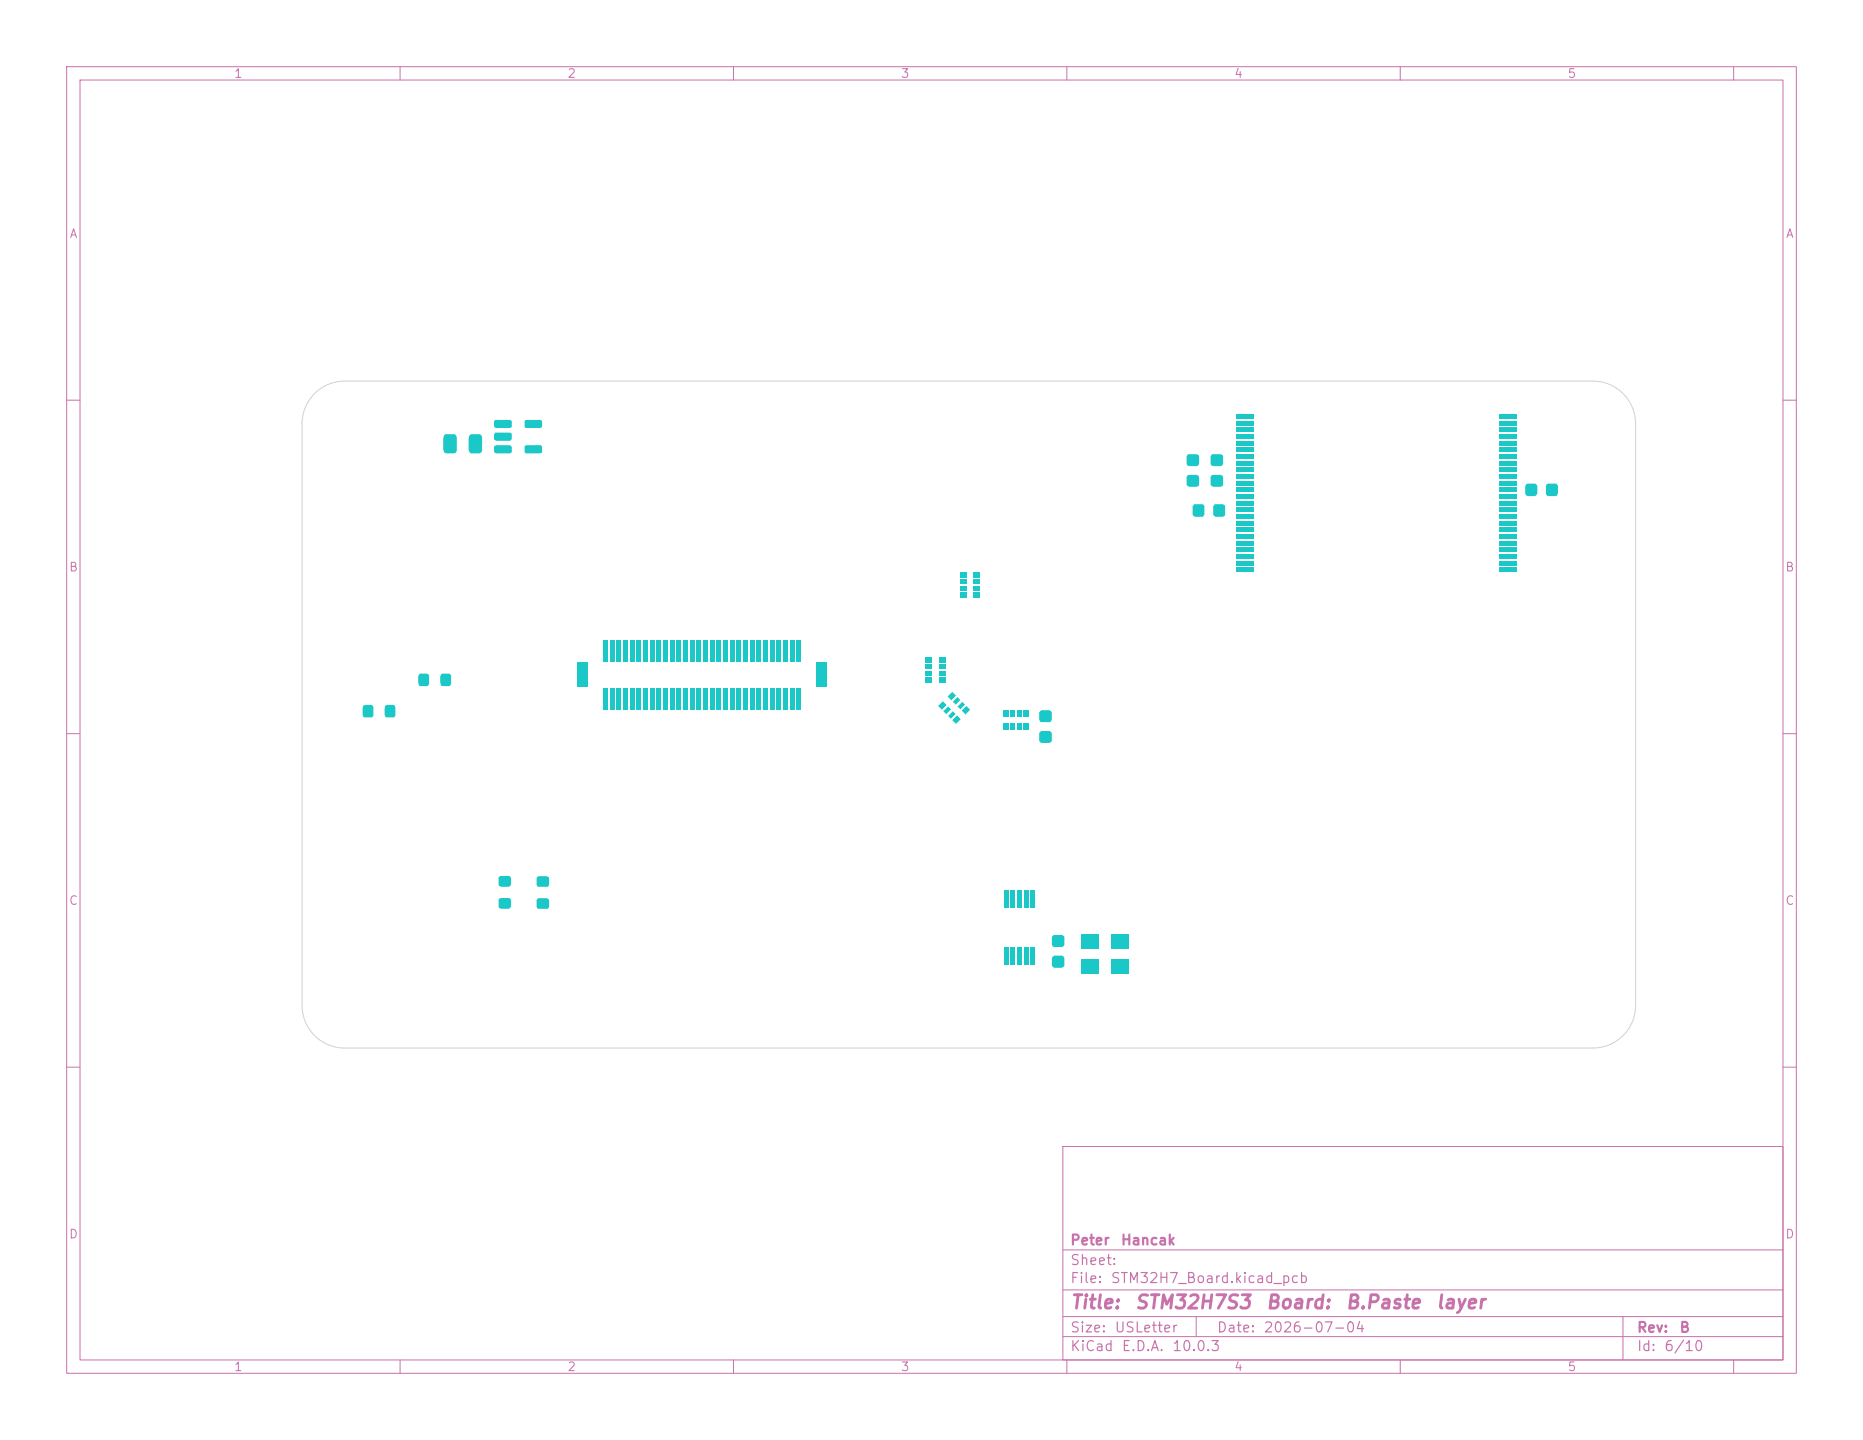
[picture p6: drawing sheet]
<svg xmlns="http://www.w3.org/2000/svg" width="279mm" height="216mm" viewBox="0 0 279 216" stroke-linecap="round" stroke-linejoin="round" font-family="sans-serif">
<defs><g id="words">
<g font-size="2" fill="#c872ab">
<text x="160.4" y="196.7">Title:</text>
<text x="170.1" y="196.7">STM32H7S3</text>
<text x="189.7" y="196.7">Board:</text>
<text x="201.7" y="196.7">B.Paste</text>
<text x="215.2" y="196.7">layer</text>
</g>
<g font-size="1.5" fill="#c872ab">
<text x="160.4" y="190">Sheet:</text>
<text x="160.4" y="187">Peter</text>
<text x="168" y="187">Hancak</text>
<text x="160.4" y="192.7">File:</text>
<text x="166.5" y="192.7">STM32H7_Board.kicad_pcb</text>
<text x="160.4" y="202.9">KiCad</text>
<text x="160.4" y="200.1">Size:</text>
<text x="167" y="200.1">USLetter</text>
<text x="168.1" y="202.9">E.D.A.</text>
<text x="175.7" y="202.9">10.0.3</text>
<text x="182.4" y="200.1">Date:</text>
<text x="189.4" y="200.1">2026-07-04</text>
<text x="245.4" y="200.1">Rev:</text>
<text x="245.4" y="202.9">Id:</text>
<text x="249.5" y="202.9">6/10</text>
<text x="251.8" y="200.1">B</text>
</g>
<g font-size="1.3" fill="#c872ab">
<text x="35" y="12">1</text>
<text x="85" y="12">2</text>
<text x="135" y="12">3</text>
<text x="185" y="12">4</text>
<text x="235" y="12">5</text>
<text x="10.3" y="36">A</text>
<text x="267.7" y="36">A</text>
<text x="10.3" y="86">B</text>
<text x="267.7" y="86">B</text>
<text x="10.3" y="136">C</text>
<text x="267.7" y="136">C</text>
<text x="10.3" y="186">D</text>
<text x="267.7" y="186">D</text>
<text x="35" y="205.9">1</text>
<text x="85" y="205.9">2</text>
<text x="135" y="205.9">3</text>
<text x="185" y="205.9">4</text>
<text x="235" y="205.9">5</text>
</g>
</g></defs>
<g fill="none" stroke="#c872ab" stroke-width=".15">
<path d="M10 10h259.4v195.9h-259.4zM12 12h255.4v191.9h-255.4zM60 10v2M110 10v2M160 10v2M210 10v2M260 10v2M10 60h2M267.4 60h2M10 110h2M267.4 110h2M10 160h2"/>
<path d="M159.4 171.9h108v32h-108zM267.4 160h2M159.4 197.4h108M159.4 193.4h108M159.4 187.4h108M179.4 197.4v3M243.4 197.4v6.5M60 203.9v2M110 203.9v2M159.4 200.4h108M160 203.9v2M210 203.9v2"/>
<path d="M260 203.9v2"/>
</g>
<g fill="#1ac8c8">
<path d="M74.9 131.5l.2-.2h1.1a.4 .4 0 0 1 .5 .4v.8a.4 .4 0 0 1-.5 .4h-1.1a.4 .4 0 0 1-.3-.4v-.8z"/>
<path d="M74.9 134.8l.2-.2h1.1a.4 .4 0 0 1 .5 .4v.8a.4 .4 0 0 1-.5 .4h-1.1a.4 .4 0 0 1-.3-.4v-.8z"/>
<path d="M138.8 101.5h1v.8h-1z"/>
<path d="M138.8 100.6h1v.6h-1z"/>
<path d="M138.8 99.6h1v.6h-1z"/>
<path d="M138.8 98.5h1v.8h-1z"/>
<path d="M140.8 98.5h1v.8h-1z"/>
<path d="M140.8 99.6h1v.6h-1z"/>
<path d="M140.8 100.6h1v.6h-1z"/>
<path d="M140.8 101.5h1v.8h-1z"/>
<path d="M166.7 143.8h2.6v2.2h-2.6z"/>
<path d="M162.1 143.8h2.6v2.2h-2.6z"/>
<path d="M162.1 140h2.6v2.2h-2.6z"/>
<path d="M166.7 140h2.6v2.2h-2.6z"/>
<path d="M178.1 71.3l.3-.1h1a.45 .45 0 0 1 .4 .4v.9a.45 .45 0 0 1-.4 .5h-1a.45 .45 0 0 1-.5-.5v-.9z"/>
<path d="M178.1 68.2l.3-.1h1a.45 .45 0 0 1 .4 .4v.9a.45 .45 0 0 1-.4 .5h-1a.45 .45 0 0 1-.5-.5v-.9z"/>
<path d="M156 109.7l.3-.1h1a.45 .45 0 0 1 .5 .4v.9a.45 .45 0 0 1-.5 .5h-1a.45 .45 0 0 1-.4-.5v-.9z"/>
<path d="M156 106.6l.3-.1h1a.45 .45 0 0 1 .5 .4v.9a.45 .45 0 0 1-.5 .5h-1a.45 .45 0 0 1-.4-.5v-.9z"/>
<path d="M74.2 66.8h.2h2.2l.1 .3v.7l-.2 .2-2.2-.1-.2-.2z"/>
<path d="M74.2 64.9h.2h2.2l.1 .3v.7l-.2 .2-2.2-.1-.2-.2z"/>
<path d="M74.2 63h.2h2.2l.1 .3v.7l-.2 .2-2.2-.1-.2-.2z"/>
<path d="M78.7 63h.3h2.1l.2 .3v.7l-.3 .2-2.2-.1-.2-.2z"/>
<path d="M78.7 66.8h.3h2.1l.2 .3v.7l-.3 .2-2.2-.1-.2-.2z"/>
<path d="M66.2 101.1l.3-.1h.8a.4 .4 0 0 1 .3 .4v1.1a.4 .4 0 0 1-.3 .4h-.8a.4 .4 0 0 1-.4-.4v-1.1z"/>
<path d="M62.9 101.1l.2-.1h.9a.4 .4 0 0 1 .4 .4v1.1a.4 .4 0 0 1-.4 .4h-.9a.4 .4 0 0 1-.4-.4v-1.1z"/>
<path d="M57.8 105.8l.3-.1h.8a.4 .4 0 0 1 .4 .4v1.1a.4 .4 0 0 1-.4 .4h-.8a.4 .4 0 0 1-.4-.4v-1.1z"/>
<path d="M54.5 105.8l.3-.1h.8a.4 .4 0 0 1 .4 .4v1.1a.4 .4 0 0 1-.4 .4h-.8a.4 .4 0 0 1-.4-.4v-1.1z"/>
<path d="M224.8 62.1h2.6v.6h-2.6z"/>
<path d="M224.8 63.1h2.6v.6h-2.6z"/>
<path d="M224.8 64.1h2.6v.6h-2.6z"/>
<path d="M224.8 65.1h2.6v.6h-2.6z"/>
<path d="M224.8 66.1h2.6v.6h-2.6z"/>
<path d="M224.8 67.1h2.6v.6h-2.6z"/>
<path d="M224.8 68.1h2.6v.6h-2.6z"/>
<path d="M224.8 69.1h2.6v.6h-2.6z"/>
<path d="M224.8 70.1h2.6v.6h-2.6z"/>
<path d="M224.8 71.1h2.6v.6h-2.6z"/>
<path d="M224.8 72.1h2.6v.6h-2.6z"/>
<path d="M224.8 73.1h2.6v.6h-2.6z"/>
<path d="M224.8 74.1h2.6v.6h-2.6z"/>
<path d="M224.8 75.1h2.6v.6h-2.6z"/>
<path d="M224.8 76.1h2.6v.6h-2.6z"/>
<path d="M224.8 77.1h2.6v.6h-2.6z"/>
<path d="M224.8 78.1h2.6v.6h-2.6z"/>
<path d="M224.8 79.1h2.6v.6h-2.6z"/>
<path d="M224.8 80.1h2.6v.6h-2.6z"/>
<path d="M224.8 81.1h2.6v.6h-2.6z"/>
<path d="M224.8 82.1h2.6v.6h-2.6z"/>
<path d="M224.8 83.1h2.6v.6h-2.6z"/>
<path d="M224.8 84.1h2.6v.6h-2.6z"/>
<path d="M224.8 85.1h2.6v.6h-2.6z"/>
<path d="M185.4 85.1h2.6v.6h-2.6z"/>
<path d="M185.4 84.1h2.6v.6h-2.6z"/>
<path d="M185.4 83.1h2.6v.6h-2.6z"/>
<path d="M185.4 82.1h2.6v.6h-2.6z"/>
<path d="M185.4 81.1h2.6v.6h-2.6z"/>
<path d="M185.4 80.1h2.6v.6h-2.6z"/>
<path d="M185.4 79.1h2.6v.6h-2.6z"/>
<path d="M185.4 78.1h2.6v.6h-2.6z"/>
<path d="M185.4 77.1h2.6v.6h-2.6z"/>
<path d="M185.4 76.1h2.6v.6h-2.6z"/>
<path d="M185.4 75.1h2.6v.6h-2.6z"/>
<path d="M185.4 74.1h2.6v.6h-2.6z"/>
<path d="M185.4 73.1h2.6v.6h-2.6z"/>
<path d="M185.4 72.1h2.6v.6h-2.6z"/>
<path d="M185.4 71.1h2.6v.6h-2.6z"/>
<path d="M185.4 70.1h2.6v.6h-2.6z"/>
<path d="M185.4 69.1h2.6v.6h-2.6z"/>
<path d="M185.4 68.1h2.6v.6h-2.6z"/>
<path d="M185.4 67.1h2.6v.6h-2.6z"/>
<path d="M185.4 66.1h2.6v.6h-2.6z"/>
<path d="M185.4 65.1h2.6v.6h-2.6z"/>
<path d="M185.4 64.1h2.6v.6h-2.6z"/>
<path d="M185.4 63.1h2.6v.6h-2.6z"/>
<path d="M185.4 62.1h2.6v.6h-2.6z"/>
<path d="M119.5 95.9h.6v3.2h-.6z"/>
<path d="M118.5 95.9h.6v3.2h-.6z"/>
<path d="M117.5 95.9h.6v3.2h-.6z"/>
<path d="M116.5 95.9h.6v3.2h-.6z"/>
<path d="M115.5 95.9h.6v3.2h-.6z"/>
<path d="M114.5 95.9h.6v3.2h-.6z"/>
<path d="M113.5 95.9h.6v3.2h-.6z"/>
<path d="M112.5 95.9h.6v3.2h-.6z"/>
<path d="M111.5 95.9h.6v3.2h-.6z"/>
<path d="M110.5 95.9h.6v3.2h-.6z"/>
<path d="M109.5 95.9h.6v3.2h-.6z"/>
<path d="M108.5 95.9h.6v3.2h-.6z"/>
<path d="M107.5 95.9h.6v3.2h-.6z"/>
<path d="M106.5 95.9h.6v3.2h-.6z"/>
<path d="M105.5 95.9h.6v3.2h-.6z"/>
<path d="M104.5 95.9h.6v3.2h-.6z"/>
<path d="M103.5 95.9h.6v3.2h-.6z"/>
<path d="M102.5 95.9h.6v3.2h-.6z"/>
<path d="M101.5 95.9h.6v3.2h-.6z"/>
<path d="M100.5 95.9h.6v3.2h-.6z"/>
<path d="M99.5 95.9h.6v3.2h-.6z"/>
<path d="M98.5 95.9h.6v3.2h-.6z"/>
<path d="M97.5 95.9h.6v3.2h-.6z"/>
<path d="M96.5 95.9h.6v3.2h-.6z"/>
<path d="M95.5 95.9h.6v3.2h-.6z"/>
<path d="M94.5 95.9h.6v3.2h-.6z"/>
<path d="M93.5 95.9h.6v3.2h-.6z"/>
<path d="M92.5 95.9h.6v3.2h-.6z"/>
<path d="M91.5 95.9h.6v3.2h-.6z"/>
<path d="M90.5 95.9h.6v3.2h-.6z"/>
<path d="M90.5 103.1h.6v3.2h-.6z"/>
<path d="M91.5 103.1h.6v3.2h-.6z"/>
<path d="M92.5 103.1h.6v3.2h-.6z"/>
<path d="M93.5 103.1h.6v3.2h-.6z"/>
<path d="M94.5 103.1h.6v3.2h-.6z"/>
<path d="M95.5 103.1h.6v3.2h-.6z"/>
<path d="M96.5 103.1h.6v3.2h-.6z"/>
<path d="M97.5 103.1h.6v3.2h-.6z"/>
<path d="M98.5 103.1h.6v3.2h-.6z"/>
<path d="M99.5 103.1h.6v3.2h-.6z"/>
<path d="M100.5 103.1h.6v3.2h-.6z"/>
<path d="M101.5 103.1h.6v3.2h-.6z"/>
<path d="M102.5 103.1h.6v3.2h-.6z"/>
<path d="M103.5 103.1h.6v3.2h-.6z"/>
<path d="M104.5 103.1h.6v3.2h-.6z"/>
<path d="M105.5 103.1h.6v3.2h-.6z"/>
<path d="M106.5 103.1h.6v3.2h-.6z"/>
<path d="M107.5 103.1h.6v3.2h-.6z"/>
<path d="M108.5 103.1h.6v3.2h-.6z"/>
<path d="M109.5 103.1h.6v3.2h-.6z"/>
<path d="M110.5 103.1h.6v3.2h-.6z"/>
<path d="M111.5 103.1h.6v3.2h-.6z"/>
<path d="M112.5 103.1h.6v3.2h-.6z"/>
<path d="M113.5 103.1h.6v3.2h-.6z"/>
<path d="M114.5 103.1h.6v3.2h-.6z"/>
<path d="M115.5 103.1h.6v3.2h-.6z"/>
<path d="M116.5 103.1h.6v3.2h-.6z"/>
<path d="M117.5 103.1h.6v3.2h-.6z"/>
<path d="M118.5 103.1h.6v3.2h-.6z"/>
<path d="M119.5 103.1h.6v3.2h-.6z"/>
<path d="M86.6 99.3h1.6v3.6h-1.6z"/>
<path d="M122.4 99.3h1.6v3.6h-1.6z"/>
<path d="M80.6 131.5l.2-.1h1.1a.4 .4 0 0 1 .4 .4v.8a.4 .4 0 0 1-.4 .4h-1.1a.4 .4 0 0 1-.4-.4v-.8z"/>
<path d="M80.6 134.8l.2-.1h1.1a.4 .4 0 0 1 .4 .4v.8a.4 .4 0 0 1-.4 .4h-1.1a.4 .4 0 0 1-.4-.4v-.8z"/>
<path d="M182.1 75.7l.3-.1h.9a.45 .45 0 0 1 .5 .4v1a.45 .45 0 0 1-.5 .5h-.9a.45 .45 0 0 1-.5-.5v-1z"/>
<path d="M179 75.7l.3-.1h.9a.45 .45 0 0 1 .4 .4v1a.45 .45 0 0 1-.4 .5h-.9a.45 .45 0 0 1-.5-.5v-1z"/>
<path d="M142.8 108l.7-.7 .6 .5-.7 .7z"/>
<path d="M142.9 106.6l.4 .5-.7 .7-.4-.5z"/>
<path d="M141.5 106.6l.7-.7 .4 .4-.7 .8z"/>
<path d="M141.4 105.1l.6 .6-.7 .7-.6-.5z"/>
<path d="M142.1 104.4l.7-.7 .6 .6-.7 .7z"/>
<path d="M142.9 105.2l.7-.7 .4 .4-.7 .7z"/>
<path d="M143.6 105.9l.7-.7 .4 .4-.7 .7z"/>
<path d="M144.9 105.9l.6 .5-.7 .7-.6-.5z"/>
<path d="M181.7 71.3l.3-.1h1a.45 .45 0 0 1 .4 .4v.9a.45 .45 0 0 1-.4 .5h-1a.45 .45 0 0 1-.5-.5v-.9z"/>
<path d="M181.7 68.2l.3-.1h1a.45 .45 0 0 1 .4 .4v.9a.45 .45 0 0 1-.4 .5h-1a.45 .45 0 0 1-.5-.5v-.9z"/>
<path d="M153.5 108.4h.8v1h-.8z"/>
<path d="M152.6 108.4h.6v1h-.6z"/>
<path d="M151.6 108.4h.6v1h-.6z"/>
<path d="M150.5 108.4h.8v1h-.8z"/>
<path d="M150.5 106.4h.8v1h-.8z"/>
<path d="M151.6 106.4h.6v1h-.6z"/>
<path d="M152.6 106.4h.6v1h-.6z"/>
<path d="M153.5 106.4h.8v1h-.8z"/>
<path d="M228.9 72.6l.3-.1h.9a.45 .45 0 0 1 .5 .4v1a.45 .45 0 0 1-.5 .5h-.9a.45 .45 0 0 1-.5-.5v-1z"/>
<path d="M232 72.6l.3-.1h.9a.45 .45 0 0 1 .4 .4v1a.45 .45 0 0 1-.4 .5h-.9a.45 .45 0 0 1-.4-.5v-1z"/>
<path d="M146 85.8h1v.8h-1z"/>
<path d="M146 86.9h1v.6h-1z"/>
<path d="M146 87.9h1v.6h-1z"/>
<path d="M146 88.8h1v.8h-1z"/>
<path d="M144 88.8h1v.8h-1z"/>
<path d="M144 87.9h1v.6h-1z"/>
<path d="M144 86.9h1v.6h-1z"/>
<path d="M144 85.8h1v.8h-1z"/>
<path d="M157.9 143.4l.3-.1h1a.45 .45 0 0 1 .5 .4v.9a.45 .45 0 0 1-.5 .5h-1a.45 .45 0 0 1-.4-.5v-.9z"/>
<path d="M157.9 140.3l.3-.1h1a.45 .45 0 0 1 .5 .4v.9a.45 .45 0 0 1-.5 .5h-1a.45 .45 0 0 1-.4-.5v-.9z"/>
<path d="M154.6 142h.6v2.6h-.6z"/>
<path d="M153.6 142h.6v2.6h-.6z"/>
<path d="M152.6 142h.6v2.6h-.6z"/>
<path d="M151.6 142h.6v2.6h-.6z"/>
<path d="M150.6 142h.6v2.6h-.6z"/>
<path d="M150.6 133.4h.6v2.6h-.6z"/>
<path d="M151.6 133.4h.6v2.6h-.6z"/>
<path d="M152.6 133.4h.6v2.6h-.6z"/>
<path d="M153.6 133.4h.6v2.6h-.6z"/>
<path d="M154.6 133.4h.6v2.6h-.6z"/>
<path d="M70.4 65.2l.4-.1h1a.5 .5 0 0 1 .5 .5v1.9a.5 .5 0 0 1-.5 .5h-1a.5 .5 0 0 1-.5-.5v-1.9z"/>
<path d="M66.6 65.2l.4-.1h1a.5 .5 0 0 1 .5 .5v1.9a.5 .5 0 0 1-.5 .5h-1a.5 .5 0 0 1-.5-.5v-1.9z"/>
</g>
<path d="M47.2 59a6.4 6.4 0 0 1 4.5-1.9h187.2a6.4 6.4 0 0 1 6.4 6.4v87.2a6.4 6.4 0 0 1-6.4 6.4h-187.2a6.4 6.4 0 0 1-6.4-6.4v-87.2a6.4 6.4 0 0 1 1.9-4.5z" fill="none" stroke="#d0d2cd" stroke-width=".15"/>
<use href="#words"/>
</svg>
